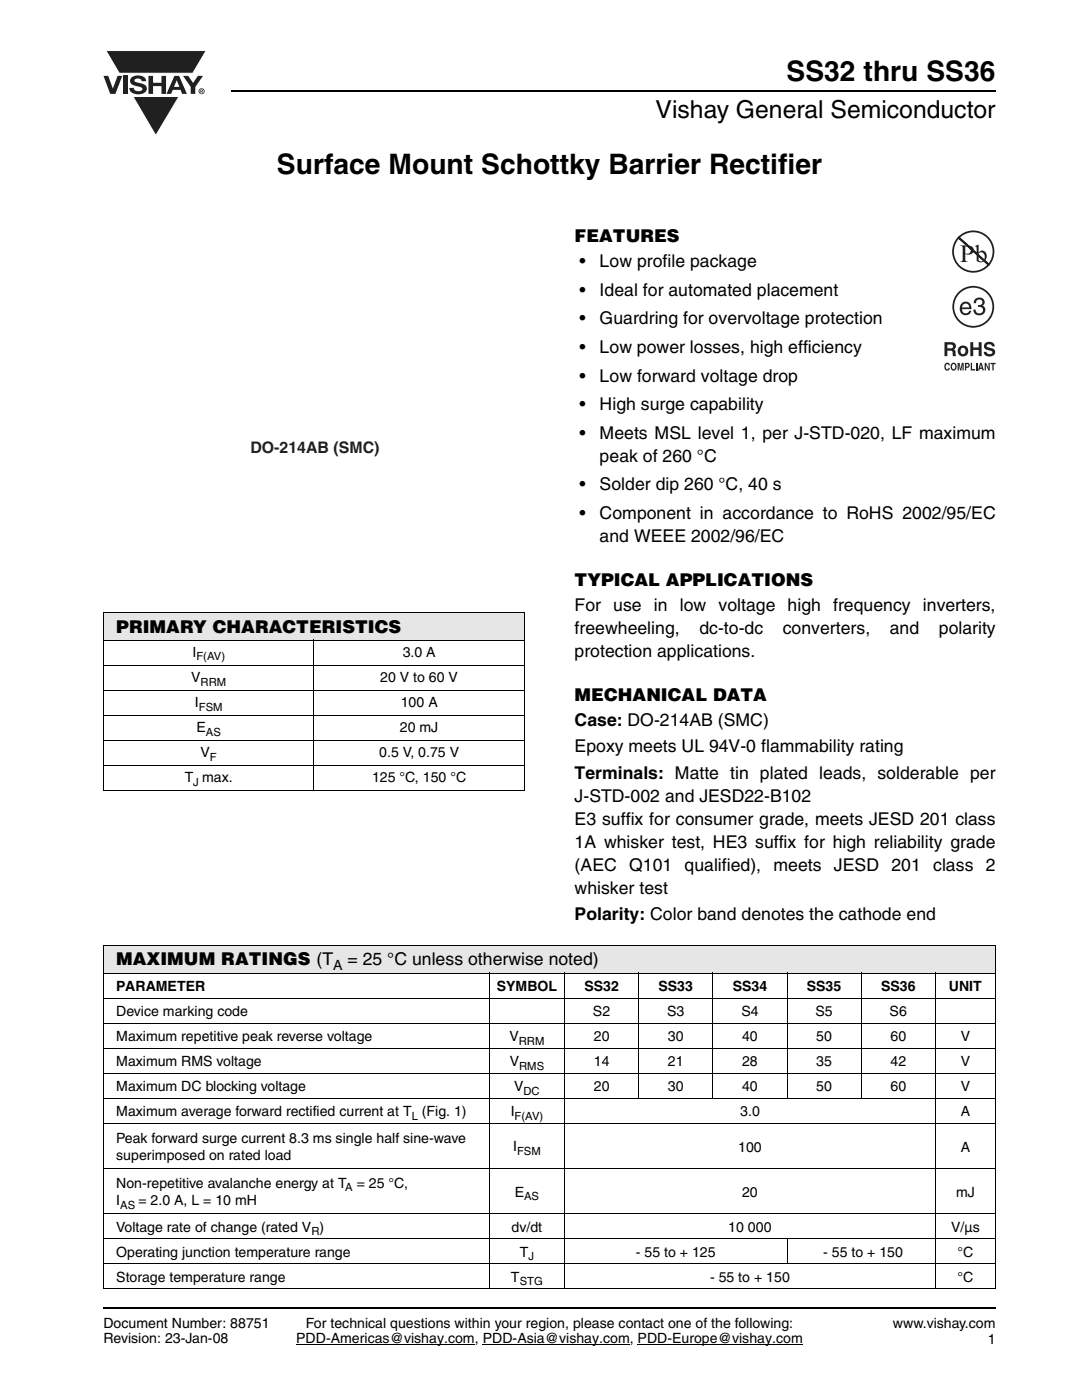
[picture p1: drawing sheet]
<svg xmlns="http://www.w3.org/2000/svg" width="216mm" height="279mm" viewBox="0 0 216 279" stroke-linecap="round" stroke-linejoin="round" font-family="sans-serif">
<defs><g id="words">
<g font-size="5.6">
<text x="157" y="16.1">SS32 thru SS36</text>
<text x="55.3" y="34.8">Surface Mount Schottky Barrier Rectifier</text>
</g>
<text font-size="4.9" x="130.8" y="23.6">Vishay General Semiconductor</text>
<g font-size="3.5">
<text x="114.7" y="48.3">FEATURES</text>
<text x="115.6" y="53.3">•</text>
<text x="119.7" y="53.3">Low profile package</text>
<text x="115.6" y="59">•</text>
<text x="119.7" y="59">Ideal for automated placement</text>
<text x="115.6" y="64.7">•</text>
<text x="119.7" y="64.7">Guardring for overvoltage protection</text>
<text x="115.6" y="70.4">•</text>
<text x="119.7" y="70.4">Low power losses, high efficiency</text>
<text x="115.6" y="76.2">•</text>
<text x="119.7" y="76.2">Low forward voltage drop</text>
<text x="115.6" y="81.9">•</text>
<text x="119.7" y="81.9">High surge capability</text>
<text x="115.6" y="87.6">•</text>
<text x="119.7" y="87.6">Meets MSL level 1, per J-STD-020, LF maximum</text>
<text x="119.7" y="92.2">peak of 260 °C</text>
<text x="115.6" y="97.9">•</text>
<text x="119.7" y="97.9">Solder dip 260 °C, 40 s</text>
<text x="115.6" y="103.6">•</text>
<text x="119.7" y="103.6">Component in accordance to RoHS 2002/95/EC</text>
<text x="119.7" y="108.2">and WEEE 2002/96/EC</text>
<text x="114.7" y="117">TYPICAL APPLICATIONS</text>
<text x="114.7" y="121.9">For use in low voltage high frequency inverters,</text>
<text x="23.2" y="126.2">PRIMARY CHARACTERISTICS</text>
<text x="114.7" y="126.5">freewheeling,</text>
<text x="114.7" y="131.1">protection applications.</text>
<text x="139.5" y="126.5">dc-to-dc</text>
<text x="156.2" y="126.5">converters,</text>
<text x="177.6" y="126.5">and</text>
<text x="187.3" y="126.5">polarity</text>
<text x="114.7" y="139.9">MECHANICAL DATA</text>
<text x="114.7" y="144.9">Case: DO-214AB (SMC)</text>
<text x="114.7" y="150.2">Epoxy meets UL 94V-0 flammability rating</text>
<text x="114.7" y="155.4">Terminals: Matte tin plated leads, solderable per</text>
<text x="114.7" y="160">J-STD-002 and JESD22-B102</text>
<text x="114.7" y="164.6">E3 suffix for consumer grade, meets JESD 201 class</text>
<text x="114.7" y="169.2">1A whisker test, HE3 suffix for high reliability grade</text>
<text x="114.7" y="173.8">(AEC</text>
<text x="125.6" y="173.8">Q101 qualified),</text>
<text x="154.4" y="173.8">meets</text>
<text x="166.4" y="173.8">JESD</text>
<text x="177.9" y="173.8">201</text>
<text x="186.2" y="173.8">class</text>
<text x="196.7" y="173.8">2</text>
<text x="114.7" y="178.4">whisker test</text>
<text x="114.7" y="183.7">Polarity: Color band denotes the cathode end</text>
<text x="23.2" y="192.7">MAXIMUM RATINGS (T</text>
<text x="69.3" y="192.7">= 25 °C unless otherwise noted)</text>
</g>
<text font-size="3.2" fill="#231f20" x="50" y="90.4">DO-214AB (SMC)</text>
<g font-size="2.8">
<text x="38.4" y="131.1">I</text>
<text x="80.3" y="131.1">3.0 A</text>
<text x="38.1" y="136.1">V</text>
<text x="75.9" y="136.1">20 V to 60 V</text>
<text x="38.9" y="141.1">I</text>
<text x="80" y="141.1">100 A</text>
<text x="39.2" y="146.1">E</text>
<text x="79.8" y="146.1">20 mJ</text>
<text x="40" y="151.1">V</text>
<text x="75.7" y="151.1">0.5 V, 0.75 V</text>
<text x="36.9" y="156.1">T max.</text>
<text x="74.2" y="156.1">125 °C, 150 °C</text>
<text x="23.2" y="197.8">PARAMETER</text>
<text x="66.5" y="193.5">A</text>
<text x="99.1" y="197.8">SYMBOL</text>
<text x="116.6" y="197.8">SS32</text>
<text x="131.4" y="197.8">SS33</text>
<text x="146.2" y="197.8">SS34</text>
<text x="161" y="197.8">SS35</text>
<text x="175.8" y="197.8">SS36</text>
<text x="189.3" y="197.8">UNIT</text>
<text x="23.2" y="202.8">Device marking code</text>
<text x="118.3" y="202.8">S2</text>
<text x="133.1" y="202.8">S3</text>
<text x="147.9" y="202.8">S4</text>
<text x="162.7" y="202.8">S5</text>
<text x="177.5" y="202.8">S6</text>
<text x="23.2" y="207.8">Maximum repetitive peak reverse voltage</text>
<text x="101.7" y="207.8">V</text>
<text x="118.5" y="207.8">20</text>
<text x="133.3" y="207.8">30</text>
<text x="148.1" y="207.8">40</text>
<text x="162.9" y="207.8">50</text>
<text x="177.7" y="207.8">60</text>
<text x="191.7" y="207.8">V</text>
<text x="23.2" y="212.8">Maximum RMS voltage</text>
<text x="101.7" y="212.8">V</text>
<text x="118.5" y="212.8">14</text>
<text x="133.3" y="212.8">21</text>
<text x="148.1" y="212.8">28</text>
<text x="162.9" y="212.8">35</text>
<text x="177.7" y="212.8">42</text>
<text x="191.7" y="212.8">V</text>
<text x="23.2" y="217.8">Maximum DC blocking voltage</text>
<text x="102.6" y="217.8">V</text>
<text x="118.5" y="217.8">20</text>
<text x="133.3" y="217.8">30</text>
<text x="148.1" y="217.8">40</text>
<text x="162.9" y="217.8">50</text>
<text x="177.7" y="217.8">60</text>
<text x="191.7" y="217.8">V</text>
<text x="23.2" y="222.8">Maximum average forward rectified current at T</text>
<text x="84.2" y="222.8">(Fig. 1)</text>
<text x="101.9" y="222.8">I</text>
<text x="147.7" y="222.8">3.0</text>
<text x="191.7" y="222.8">A</text>
<text x="23.2" y="228">Peak forward surge current 8.3 ms single half sine-wave</text>
<text x="23.2" y="231.6">superimposed on rated load</text>
<text x="102.4" y="229.8">I</text>
<text x="147.3" y="229.8">100</text>
<text x="191.7" y="229.8">A</text>
<text x="23.2" y="237">Non-repetitive avalanche energy at T</text>
<text x="71.2" y="237">= 25 °C,</text>
<text x="102.7" y="238.8">E</text>
<text x="148.1" y="238.8">20</text>
<text x="190.8" y="238.8">mJ</text>
<text x="23.2" y="245.8">Voltage rate of change (rated V )</text>
<text x="23.2" y="240.6">I</text>
<text x="27.6" y="240.6">= 2.0 A, L = 10 mH</text>
<text x="102.1" y="245.8">dv/dt</text>
<text x="145.3" y="245.8">10 000</text>
<text x="189.8" y="245.8">V/µs</text>
<text x="23.2" y="250.8">Operating junction temperature range</text>
<text x="103.7" y="250.8">T</text>
<text x="126.9" y="250.8">- 55 to + 125</text>
<text x="164.3" y="250.8">- 55 to + 150</text>
<text x="191.1" y="250.8">°C</text>
<text x="23.2" y="255.8">Storage temperature range</text>
<text x="102" y="255.8">T</text>
<text x="141.7" y="255.8">- 55 to + 150</text>
<text x="191.1" y="255.8">°C</text>
<text x="20.6" y="264.9">Document Number: 88751</text>
<text x="20.6" y="268.1">Revision: 23-Jan-08</text>
<text x="59.1" y="268.1">PDD-Americas@vishay.com, PDD-Asia@vishay.com, PDD-Europe@vishay.com</text>
<text x="61" y="264.9">For technical questions within your region, please contact one of the following:</text>
<text x="178.2" y="264.9">www.vishay.com</text>
<text x="197.1" y="268.1">1</text>
</g>
<g font-size="2.2">
<text x="39.2" y="131.8">F(AV)</text>
<text x="40" y="136.8">RRM</text>
<text x="39.7" y="141.8">FSM</text>
<text x="41.1" y="146.8">AS</text>
<text x="41.9" y="151.8">F</text>
<text x="38.6" y="156.8">J</text>
<text x="103.5" y="208.5">RRM</text>
<text x="103.6" y="213.5">RMS</text>
<text x="104.5" y="218.5">DC</text>
<text x="82.1" y="223.5">L</text>
<text x="102.7" y="223.5">F(AV)</text>
<text x="103.2" y="230.5">FSM</text>
<text x="68.9" y="237.7">A</text>
<text x="104.6" y="239.5">AS</text>
<text x="24" y="241.3">AS</text>
<text x="62.1" y="246.5">R</text>
<text x="105.5" y="251.5">J</text>
<text x="103.7" y="256.5">STG</text>
</g>
</g></defs>
<path d="M21.1 10.1h20.1l-2.7 4.5h-14.7z" fill="#231f20"/>
<path d="M21.1 10.1h20.1l-2.7 4.5h-14.7z" fill="none" stroke="#fff" stroke-width=".2"/>
<path d="M26.5 19.3h9.2l-4.6 7.8z" fill="#231f20"/>
<path d="M26.5 19.3h9.2l-4.6 7.8z" fill="none" stroke="#fff" stroke-width=".2"/>
<g fill="#231f20">
<path d="M20.6 15.1h1l.9 2.6 1-2.6h.9l-1.4 3.6h-1z"/>
<path d="M24.6 15.1h.9v3.6h-.9z"/>
<path d="M26.3 15.4a2.1 2.1 0 0 1 2.8 .4l.1 .4h-.9a.79 .79 0 0 0-.7-.5 .79 .79 0 0 0-.8 .4l.3 .3 1 .2a1.08 1.08 0 0 1 1.2 1 1.08 1.08 0 0 1-1.1 1.2 1.73 1.73 0 0 1-2.4-1.3h.9a.96 .96 0 0 0 .8 .7 .96 .96 0 0 0 .9-.4 1.31 1.31 0 0 0-1.2-.6 1.03 1.03 0 0 1-1.1-.6 1.03 1.03 0 0 1 .2-1.2z"/>
<path d="M29.6 15.1h.9v1.4h1.7v-1.4h.9v3.6h-.9v-1.5h-1.7v1.5h-.9z"/>
<path d="M36.5 15.1h1.1l.9 1.5 1-1.5h1l-1.5 2.3v1.3h-.9v-1.4z"/>
<path d="M35.3 16l-.6 1.3h1.1zM34.8 15.1h.9l1.6 3.6h-1l-.3-.8h-1.5l-.3 .8h-1z"/>
<path d="M40.1 18v.2l.2-.1v-.1zM40 17.9h.4l.1 .2-.2 .2 .2 .2-.3-.2-.1 .2h-.1zM39.8 18.2a.46 .46 0 0 0 .9 0 .46 .46 0 0 0-.9 0zM39.6 18.2a.6 .6 0 0 1 1.2 0 .6 .6 0 0 1-1.2 0z"/>
</g>
<path d="M46.1 18.2h152.5M20.6 261.1h178" fill="none" stroke="#000" stroke-width=".36"/>
<path d="M59.1 268.3h35.6M96.3 268.3h29.3M127.2 268.3h33" fill="none" stroke="#000" stroke-width=".2"/>
<path d="M188.4 46h10.2v28h-10.2z" fill="#fff"/>
<g fill="#231f20">
<path d="M193.6 68.3h.6v1h1.1v-1h.6v2.8h-.6v-1.3h-1.1v1.3h-.6z"/>
<path d="M196.6 68.4a1.15 1.15 0 0 1 1.9 .7h-.6v-.1a.68 .68 0 0 0-.9-.2l-.1 .4 .3 .1a1.29 1.29 0 0 1 1.4 .9 1.17 1.17 0 0 1-1.2 1 1.17 1.17 0 0 1-1.1-1h.6v.2a.67 .67 0 0 0 1.1-.1l-.2-.3-.6-.1a.82 .82 0 0 1-.8-.5 .82 .82 0 0 1 .2-1z"/>
<path d="M188.6 72.6l.4-.2 .3 .1 .2 .4-.6-.2a.66 .66 0 0 0 .1 1l.3-.3h.2a.54 .54 0 0 1-.4 .6 .54 .54 0 0 1-.6-.5z"/>
<path d="M191.1 72.4h.4l.2 1.2 .2-1.2h.4v1.5h-.3v-1.2l-.2 1.2h-.2l-.3-1.2v1.2h-.2z"/>
<path d="M193.7 72.4h.3v1.3h.6v.2h-.9z"/>
<path d="M194.7 72.4h.3v1.5h-.3z"/>
<path d="M196.5 72.4h.3l.5 1.1v-1.1h.2v1.5h-.3l-.5-1v1h-.2z"/>
<path d="M197.6 72.4h1.1v.3h-.4v1.2h-.3v-1.2h-.4z"/>
<path d="M189 68.8v.7h1a.39 .39 0 0 0 0-.7zM188.5 68.3h1.4a.79 .79 0 0 1 .8 .4 .79 .79 0 0 1-.1 .9l-.3 .1a.98 .98 0 0 1 .4 1.2l.1 .2h-.6l-.3-1.1h-.9v1.1h-.5z"/>
<path d="M191.9 69.5a.63 .63 0 0 0-.2 .8 .63 .63 0 0 0 .7 .3 .63 .63 0 0 0 .2-.8 .63 .63 0 0 0-.7-.3zM191.1 70a1.1 1.1 0 0 1 2.2 0 1.1 1.1 0 0 1-2.2 0z"/>
<path d="M190.1 72.7a.64 .64 0 0 0 .2 1h.1a.64 .64 0 0 0-.1-1.1zM189.9 72.5l.2-.1a.56 .56 0 0 1 .7 .3 .82 .82 0 0 1-.5 1.3h-.2a.89 .89 0 0 1-.2-1.5z"/>
<path d="M192.8 72.7v.4l.4-.1v-.3zM192.5 72.4h.6a.5 .5 0 0 1 .4 .5 .5 .5 0 0 1-.4 .5h-.3v.5h-.3z"/>
<path d="M195.7 72.8l-.1 .6h.3zM195.6 72.4h.3l.4 1.5h-.3v-.3h-.5l-.1 .3h-.3z"/>
</g>
<circle cx="194.2" cy="61.2" r="4" fill="none" stroke="#231f20" stroke-width=".35"/>
<g fill="#231f20">
<path d="M194.6 59.6a1.07 1.07 0 0 1 1.3-.1 1.07 1.07 0 0 1 .5 1.2l-.4 .3a1.06 1.06 0 0 1 .5 1.4 1.06 1.06 0 0 1-1.4 .5h-.2a1.02 1.02 0 0 1-.7-1.1h.5a.71 .71 0 0 0 .9 .7 .71 .71 0 0 0 .3-1.2l-.8-.1v-.3a.59 .59 0 0 0 .9-.4 .59 .59 0 0 0-.6-.7 .66 .66 0 0 0-.7 .7h-.4z"/>
<path d="M192.2 60.8l-.2 .5h1.4a.7 .7 0 0 0-.4-.7 .7 .7 0 0 0-.8 .2zM191.9 60.5a1.18 1.18 0 0 1 1.5-.1 1.18 1.18 0 0 1 .4 1.3h-1.8a.73 .73 0 0 0 .5 .8 .73 .73 0 0 0 .9-.5h.4a1.21 1.21 0 0 1-1.6 .8 1.21 1.21 0 0 1-.6-1.6z"/>
</g>
<path d="M191.2 47.5a4 4 0 0 1 5.6-.3 4 4 0 0 1 .5 5.6l-5.9-5.4 5.8 5.5a4 4 0 0 1-5.7 .3 4 4 0 0 1-.3-5.7z" fill="none" stroke="#231f20" stroke-width=".35"/>
<g fill="#231f20">
<path d="M192.6 49.2v1.3a.75 .75 0 0 0 1.1-.6 .75 .75 0 0 0-1.1-.7zM191.6 49a2.81 2.81 0 0 1 2.5 .3 .97 .97 0 0 1-.1 1.2 .97 .97 0 0 1-1.2 .3l-.2-.1v1.1l.1 .2 .4 .3h-1.5l.3-.1 .2-.4v-2.3l-.1-.3z"/>
<path d="M195.3 50.6v1.3l.1 .2a.72 .72 0 0 0 .8-.1 .72 .72 0 0 0 .3-.7 .72 .72 0 0 0-.4-.9 .72 .72 0 0 0-.8 .2zM194.5 49.1l.8-.3v1.6a.89 .89 0 0 1 1.1-.3 .89 .89 0 0 1 .5 1 1.23 1.23 0 0 1-.7 1.1 1.23 1.23 0 0 1-1.3-.1v-2.7z"/>
</g>
<path d="M20.6 122.3h84v5.5h-84z" fill="#e6e6e6"/>
<path d="M20.6 122.3h84.1M20.6 127.8h84.1M20.6 132.8h84.1M20.6 137.8h84.1M20.6 122.4v35.3M62.7 127.7v30.2M104.6 122.4v35.3M20.6 142.8h84.1M20.6 147.8h84.1M20.6 152.8h84.1M20.6 157.8h84.1" fill="none" stroke="#000" stroke-width=".2"/>
<path d="M47.6 56.7h30.1v34.4h-30.1z" fill="#fff"/>
<path d="M20.6 188.7h178v5.5h-178z" fill="#e6e6e6"/>
<g fill="none" stroke="#000" stroke-width=".2">
<path d="M20.6 188.7h178.1M20.6 194.2h178.1M20.6 199.2h178.1M20.6 188.8v68.3M97.6 194.1v63.2M112.6 194.1v63.2M127.4 194.1v25.2M142.3 194.1v25.2M157.1 194.1v25.2M171.9 194.1v25.2M186.6 194.1v63.2M198.6 188.8v68.3"/>
<path d="M20.6 204.2h178.1M20.6 209.2h178.1M20.6 214.2h178.1M20.6 219.2h178.1M20.6 224.2h178.1M20.6 233.2h178.1M20.6 242.2h178.1M20.6 247.2h178.1M20.6 252.2h178.1M20.6 257.2h178.1M157.1 247.1v5.2"/>
</g>
<use href="#words"/>
</svg>
